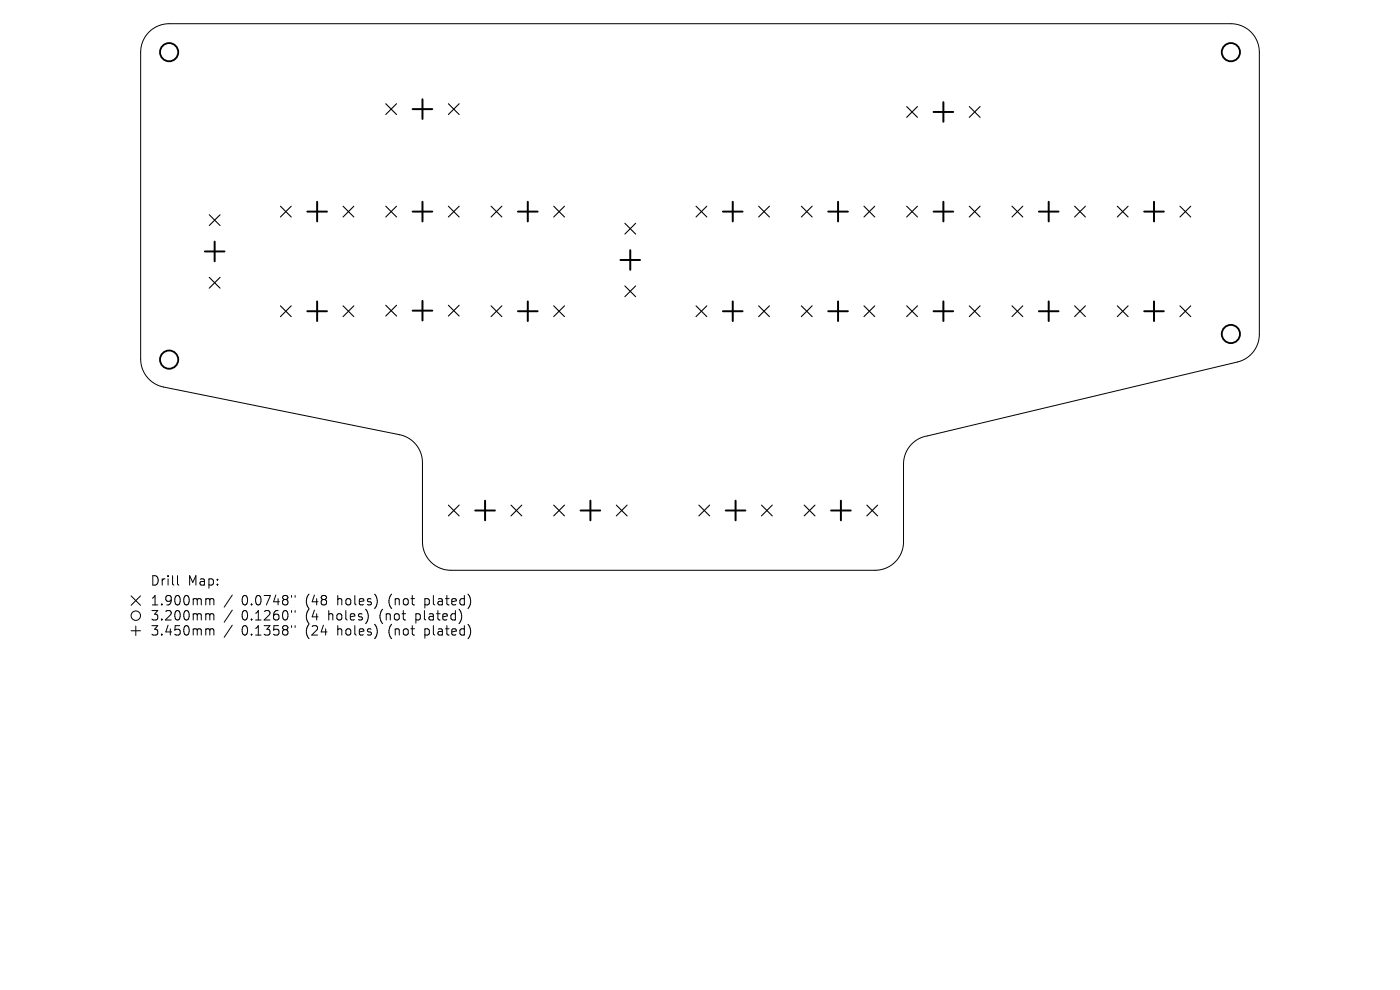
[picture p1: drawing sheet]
<svg xmlns="http://www.w3.org/2000/svg" width="297mm" height="210mm" viewBox="0 0 297 210" stroke-linecap="round" stroke-linejoin="round" font-family="sans-serif">
<defs><g id="words">
<g font-size="2.8">
<text x="31.8" y="124.5">Drill</text>
<text x="39.8" y="124.5">Map:</text>
<text x="31.8" y="128.7">1.900mm</text>
<text x="31.8" y="131.9">3.200mm</text>
<text x="51.3" y="128.7">0.0748&quot;</text>
<text x="51.3" y="131.9">0.1260&quot;</text>
<text x="65" y="128.7">(48</text>
<text x="65" y="131.9">(4</text>
<text x="69.9" y="131.9">holes)</text>
<text x="71.8" y="128.7">holes)</text>
<text x="81" y="131.9">(not</text>
<text x="82.9" y="128.7">(not</text>
<text x="88.8" y="131.9">plated)</text>
<text x="90.7" y="128.7">plated)</text>
<text x="31.8" y="135.1">3.450mm</text>
<text x="51.3" y="135.1">0.1358&quot;</text>
<text x="65" y="135.1">(24</text>
<text x="71.8" y="135.1">holes)</text>
<text x="82.9" y="135.1">(not</text>
<text x="90.7" y="135.1">plated)</text>
</g>
</g></defs>
<g fill="none" stroke="#000" stroke-width=".21">
<path d="M31.6 6.8a6 6 0 0 1 4.3-1.8h225.2a6 6 0 0 1 6.1 6.1v59.8a6 6 0 0 1-4.7 5.9l-65.6 15.6a6 6 0 0 0-5.2 6v16.5a6 6 0 0 1-6.1 6.1h-89.9a6 6 0 0 1-6.1-6.1v-16.8a6 6 0 0 0-4.8-5.9l-50.1-10.1a6 6 0 0 1-4.9-5.9v-65.1a6 6 0 0 1 1.8-4.3zM27.8 126.4l2 2M27.8 133.8h2M28.8 132.8v2M29.8 126.4l-2 2M37.7 122.1v1.7l.2 .3M43.9 127l.5 .1 .1 .2M43.9 130.2h.3l.3 .3M43.9 133.4l.5 .1 .1 .2M44.5 127.3l.3-.3 .5 .1 .1 1.2M44.5 127.3v1M44.5 130.5v1"/>
<path d="M44.5 133.7v1M44.5 130.5l.3-.3 .5 .1 .1 1.2M44.5 133.7l.3-.3 .5 .1 .1 1.2M49.3 126.2l-1.7 2.6M49.3 129.4l-1.7 2.6M49.3 132.6l-1.7 2.6M61.8 126.3v.4M61.8 129.5v.4M61.8 132.7v.4M62.6 126.3v.4M62.6 129.5v.4M62.6 132.7v.4"/>
<circle cx="28.8" cy="130.6" r="1"/>
</g>
<g fill="none" stroke="#000" stroke-width=".23">
<path d="M81.8 22l2.3 2.3M84.1 22l-2.3 2.3M95.1 22l2.3 2.3M97.4 22l-2.3 2.3M192.3 22.6l2.3 2.3M194.6 22.6l-2.3 2.3M205.6 22.6l2.3 2.3M207.9 22.6l-2.3 2.3M44.4 45.6l2.3 2.2M44.4 58.8l2.3 2.3M46.7 45.6l-2.3 2.2M46.7 58.8l-2.3 2.3"/>
<path d="M59.5 43.7l2.3 2.3M61.8 43.7l-2.3 2.3M72.8 43.7l2.3 2.3M75.1 43.7l-2.3 2.3M81.8 43.7l2.3 2.3M84.1 43.7l-2.3 2.3M95.1 43.7l2.3 2.3M97.4 43.7l-2.3 2.3M104.2 43.7l2.3 2.3M106.5 43.7l-2.3 2.3M117.5 43.7l2.3 2.3M119.8 43.7l-2.3 2.3"/>
<path d="M132.6 47.4l2.3 2.3M134.9 47.4l-2.3 2.3M147.7 43.7l2.3 2.3M150 43.7l-2.3 2.3M160.9 43.7l2.3 2.3M163.2 43.7l-2.3 2.3M170 43.7l2.3 2.3M172.3 43.7l-2.3 2.3M183.3 43.7l2.3 2.3M185.6 43.7l-2.3 2.3M192.3 43.7l2.3 2.3M194.6 43.7l-2.3 2.3"/>
<path d="M205.6 43.7l2.3 2.3M207.9 43.7l-2.3 2.3M214.7 43.7l2.3 2.3M217 43.7l-2.3 2.3M228 43.7l2.3 2.3M230.3 43.7l-2.3 2.3M237 43.7l2.3 2.3M239.3 43.7l-2.3 2.3M250.3 43.7l2.3 2.3M252.6 43.7l-2.3 2.3M59.5 64.9l2.3 2.3M61.8 64.9l-2.3 2.3"/>
<path d="M72.8 64.9l2.3 2.3M75.1 64.9l-2.3 2.3M81.8 64.8l2.3 2.2M84.1 64.8l-2.3 2.2M95.1 64.8l2.3 2.2M97.4 64.8l-2.3 2.2M104.2 64.9l2.3 2.3M106.5 64.9l-2.3 2.3M117.5 64.9l2.3 2.3M119.8 64.9l-2.3 2.3M132.6 60.6l2.3 2.3M134.9 60.6l-2.3 2.3"/>
<path d="M147.7 64.9l2.3 2.3M150 64.9l-2.3 2.3M160.9 64.9l2.3 2.3M163.2 64.9l-2.3 2.3M170 64.9l2.3 2.3M172.3 64.9l-2.3 2.3M183.3 64.9l2.3 2.3M185.6 64.9l-2.3 2.3M192.3 64.9l2.3 2.3M194.6 64.9l-2.3 2.3M205.6 64.9l2.3 2.3M207.9 64.9l-2.3 2.3"/>
<path d="M214.7 64.9l2.3 2.3M217 64.9l-2.3 2.3M228 64.9l2.3 2.3M230.3 64.9l-2.3 2.3M237 64.9l2.3 2.3M239.3 64.9l-2.3 2.3M250.3 64.9l2.3 2.3M252.6 64.9l-2.3 2.3M95.1 107.1l2.3 2.3M97.4 107.1l-2.3 2.3M108.4 107.1l2.3 2.3M110.7 107.1l-2.3 2.3"/>
<path d="M117.5 107.1l2.3 2.3M119.8 107.1l-2.3 2.3M130.7 107.1l2.3 2.3M133 107.1l-2.3 2.3M148.3 107.1l2.3 2.3M150.6 107.1l-2.3 2.3M161.5 107.1l2.3 2.3M163.8 107.1l-2.3 2.3M170.6 107.1l2.3 2.3M172.9 107.1l-2.3 2.3M183.9 107.1l2.3 2.3M186.2 107.1l-2.3 2.3"/>
</g>
<g fill="none" stroke="#000" stroke-width=".39">
<circle cx="35.9" cy="11.1" r="1.93"/>
<circle cx="261.1" cy="11.1" r="1.93"/>
<circle cx="35.9" cy="76.3" r="1.93"/>
<circle cx="261.1" cy="70.9" r="1.93"/>
</g>
<g fill="none" stroke="#000" stroke-width=".42">
<path d="M87.5 23.1h4.2M89.6 21.1v4.1M198 23.8h4.2M200.1 21.7v4.1M43.5 53.3h4.1M45.5 51.3v4.1M65.2 44.9h4.2M67.3 42.8v4.2M87.5 44.9h4.2M89.6 42.8v4.2M109.9 44.9h4.2M112 42.8v4.2"/>
<path d="M131.6 55.2h4.2M133.7 53.1v4.1M153.4 44.9h4.1M155.4 42.8v4.2M175.7 44.9h4.2M177.8 42.8v4.2M198 44.9h4.2M200.1 42.8v4.2M220.4 44.9h4.2M222.5 42.8v4.2M242.7 44.9h4.2M244.8 42.8v4.2"/>
<path d="M65.2 66h4.2M67.3 63.9v4.2M87.5 65.9h4.2M89.6 63.8v4.2M109.9 66h4.2M112 63.9v4.2M153.4 66h4.1M155.4 63.9v4.2M175.7 66h4.2M177.8 63.9v4.2M198 66h4.2M200.1 63.9v4.2"/>
<path d="M220.4 66h4.2M222.5 63.9v4.2M242.7 66h4.2M244.8 63.9v4.2M100.8 108.3h4.2M102.9 106.2v4.2M123.2 108.3h4.1M125.3 106.2v4.2M154 108.3h4.1M156 106.2v4.2M176.3 108.3h4.2M178.4 106.2v4.2"/>
</g>
<use href="#words"/>
</svg>
